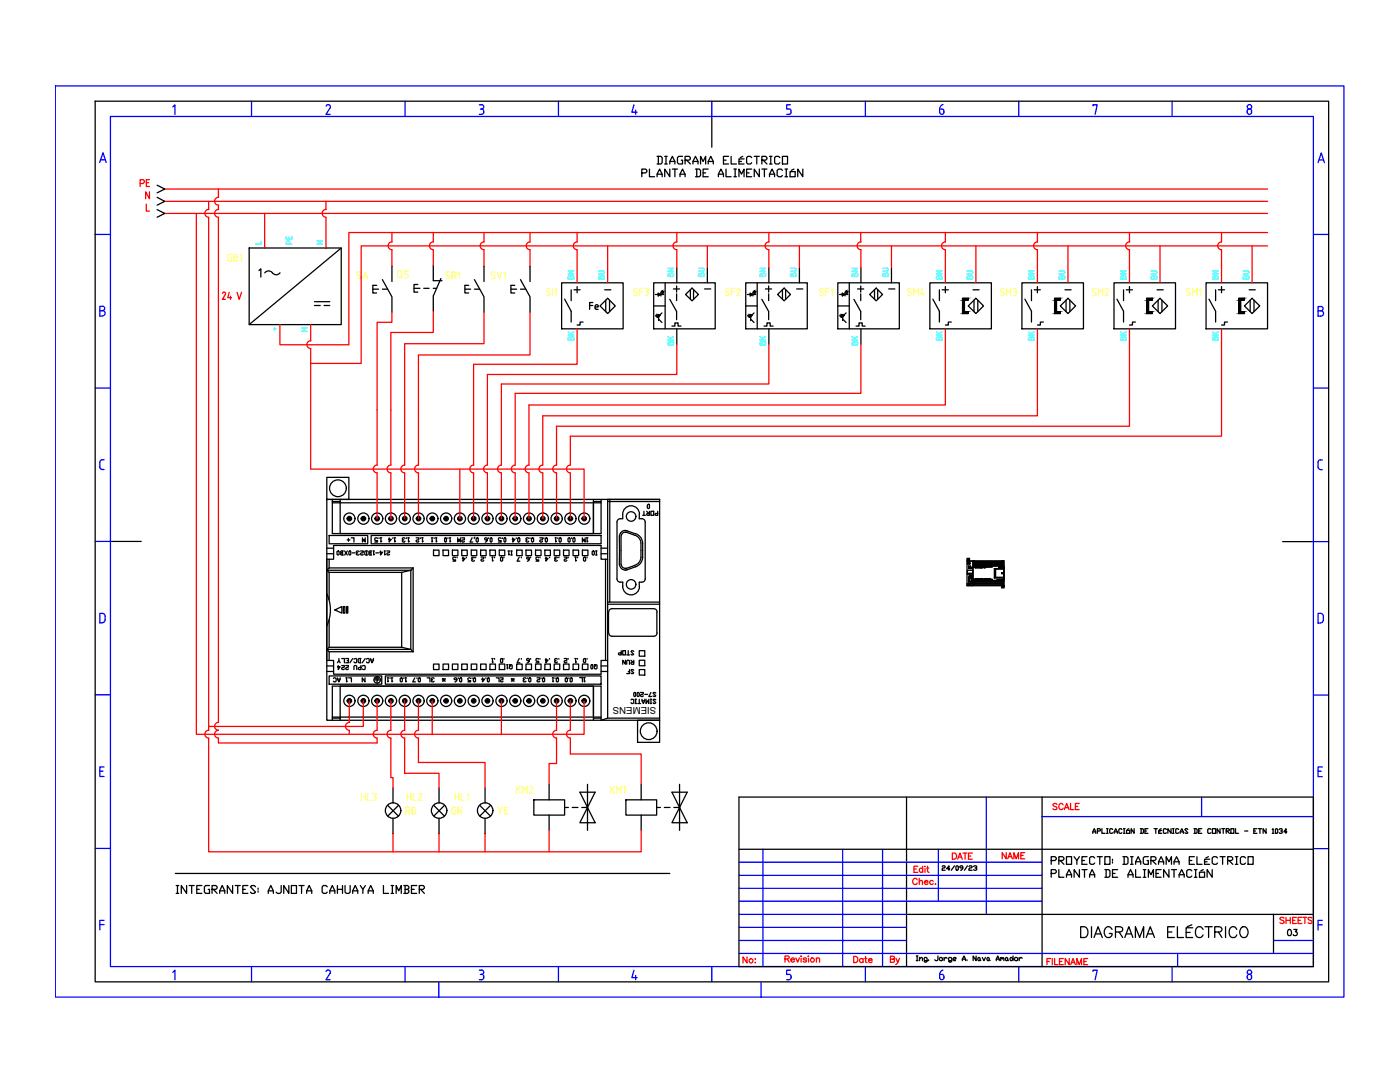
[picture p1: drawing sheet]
<svg xmlns="http://www.w3.org/2000/svg" width="279mm" height="216mm" viewBox="0 0 279 216" stroke-linecap="round" stroke-linejoin="round" font-family="sans-serif">
<defs><g id="words">
<g font-size="5.7" fill="#ffff7f">
<text x="69.1" y="57.5">SA</text>
<text x="78" y="57.5">QS</text>
<text x="179.2" y="61">SM4</text>
<text x="197.6" y="61">SM3</text>
<text x="215.9" y="61">SM2</text>
</g>
<text font-size="5.3" fill="#00f" x="186.3" y="24">6</text>
<text font-size="5.3" x="186.3" y="196.8">6</text>
<text font-size="4.9" fill="#f00" x="180.3" y="193.7" transform="rotate(-90 180.3 193.7)">By</text>
<text font-size="4.4" fill="#f00" x="26.8" y="38.5">PE</text>
<g font-size="4.4" fill="#ffff7f">
<text x="44.1" y="53.3">GB1</text>
<text x="222.2" y="56.8">BN</text>
<text x="70.9" y="160.9">HL3</text>
<text x="80.1" y="160.9">HL2</text>
<text x="102" y="159.5">KM2</text>
<text x="120.6" y="159.5">KM1</text>
<text x="79.7" y="163.7">RD</text>
<text x="88.9" y="163.7">GN</text>
</g>
<g font-size="4.4" fill="#0ff">
<text x="55.7" y="49.7">PE</text>
<text x="135.5" y="56.4" transform="rotate(-90 135.5 56.4)">BN</text>
<text x="153.8" y="56.4" transform="rotate(-90 153.8 56.4)">BN</text>
<text x="131.9" y="69.8">BK</text>
<text x="150.3" y="69.8">BK</text>
<text x="225.8" y="69.1" transform="rotate(-90 225.8 69.1)">BK</text>
</g>
<text font-size="4.4" fill="#ff0" x="98.1" y="163.7">YE</text>
<text font-size="4.4" x="255.8" y="188">03</text>
<g font-size="4" fill="#0ff">
<text x="115.4" y="56.8" transform="rotate(-90 115.4 56.8)">BN</text>
<text x="121.4" y="56.8" transform="rotate(-90 121.4 56.8)">BU</text>
<text x="141.5" y="56.4" transform="rotate(-90 141.5 56.4)">BU</text>
<text x="159.8" y="56.4" transform="rotate(-90 159.8 56.4)">BU</text>
<text x="172.2" y="56.4" transform="rotate(-90 172.2 56.4)">BN</text>
<text x="178.2" y="56.4" transform="rotate(-90 178.2 56.4)">BU</text>
<text x="188.7" y="56.8" transform="rotate(-90 188.7 56.8)">BN</text>
<text x="195.1" y="56.8" transform="rotate(-90 195.1 56.8)">BU</text>
<text x="207.1" y="56.8" transform="rotate(-90 207.1 56.8)">BN</text>
<text x="213.4" y="56.8" transform="rotate(-90 213.4 56.8)">BU</text>
<text x="231.8" y="56.8" transform="rotate(-90 231.8 56.8)">BU</text>
<text x="244.1" y="56.8" transform="rotate(-90 244.1 56.8)">BN</text>
<text x="250.1" y="56.8" transform="rotate(-90 250.1 56.8)">BU</text>
<text x="115.4" y="69.1" transform="rotate(-90 115.4 69.1)">BK</text>
<text x="172.2" y="69.8" transform="rotate(-90 172.2 69.8)">BK</text>
<text x="188.7" y="69.1" transform="rotate(-90 188.7 69.1)">BK</text>
<text x="207.1" y="69.1" transform="rotate(-90 207.1 69.1)">BK</text>
<text x="244.1" y="69.1" transform="rotate(-90 244.1 69.1)">BK</text>
</g>
<g font-size="4">
<text x="116.4" y="62.8">Fe</text>
<text x="99.8" y="134.8">Q1</text>
<text x="116.8" y="134.8">Q0</text>
<text x="188.7" y="172.5">DATE</text>
</g>
<g font-size="4" fill="#f00">
<text x="208.8" y="162.6">SCALE</text>
<text x="198.6" y="172.5">NAME</text>
<text x="147.1" y="193.3">No:</text>
</g>
<text font-size="3.5" fill="#f00" x="58.9" y="67.4">M</text>
<g font-size="3.5">
<text x="68.1" y="109.4">L+</text>
<text x="90" y="109.4">2M</text>
<text x="91" y="113.2">.4</text>
<text x="94.9" y="113.2">.2</text>
<text x="98.1" y="109.4">0.5</text>
<text x="100.2" y="111.8">I1</text>
<text x="100.9" y="109.4">0.4</text>
<text x="102" y="113.2">.7</text>
<text x="105.8" y="113.2">.5</text>
<text x="107.6" y="113.2">.4</text>
<text x="114.3" y="113.2" transform="rotate(-90 114.3 113.2)">.2</text>
<text x="115" y="109.4">1M</text>
<text x="117.1" y="111.8">I0</text>
<text x="67.7" y="137.2">L1</text>
<text x="84" y="137.2">3L</text>
<text x="89.3" y="137.2">0.6</text>
<text x="92.1" y="137.2">0.5</text>
<text x="97.7" y="137.2">2L</text>
<text x="98.8" y="133.3">.0</text>
<text x="102" y="133.3">.7</text>
<text x="105.8" y="137.2">0.2</text>
<text x="105.8" y="133.3">.5</text>
<text x="107.6" y="133.3">.4</text>
<text x="111.5" y="133.3">.2</text>
<text x="114.3" y="137.2">1L</text>
<text x="115.4" y="133.3">.0</text>
<text x="123.1" y="133.7">RUN</text>
<text x="123.8" y="135.5">SF</text>
</g>
<g font-size="3.1" fill="#0ff">
<text x="49.7" y="49.7">L</text>
<text x="62.1" y="49.7">N</text>
<text x="53.3" y="67">+</text>
</g>
<g font-size="3.1">
<text x="99.5" y="113.2" transform="rotate(-90 99.5 113.2)">.1</text>
<text x="116.1" y="113.2" transform="rotate(-90 116.1 113.2)">.1</text>
<text x="99.5" y="133.3" transform="rotate(-90 99.5 133.3)">.1</text>
<text x="116.1" y="133.3" transform="rotate(-90 116.1 133.3)">.1</text>
</g>
<g font-size="2.6">
<text x="195.1" y="113.9">*</text>
<text x="199" y="113.9" transform="rotate(-90 199 113.9)">3L</text>
<text x="200.7" y="113.9" transform="rotate(-90 200.7 113.9)">L1</text>
<text x="193.3" y="117.1">1M</text>
<text x="193.3" y="114.3">Q0</text>
<text x="196.1" y="116.8" transform="rotate(-90 196.1 116.8)">.3</text>
<text x="197.9" y="116.8" transform="rotate(-90 197.9 116.8)">.2</text>
<text x="200.7" y="117.1" transform="rotate(-90 200.7 117.1)">L+</text>
</g>
<text font-size="1.9" x="131" y="141.1" transform="rotate(-180 131 141.1)">SIEMENS</text>
<text font-size=".2" x="193.1" y="112.2">SIEMENS</text>
</g></defs>
<!-- layer: 07 -->
<path d="M19 20.2h246.2v175.7h-246.2zM142.1 23.2v6.2M22 108h6.2M256 108.1h6.1M147.5 159h114.6v33.9h-114.6zM180.9 159v33.9M208 159v33.9M147.5 169.5h114.6M180.9 182.5h81.2M254.2 182.5v7.7" fill="none" stroke="#000" stroke-width=".25"/>
<!-- layer: 035 -->
<g fill="none" stroke="#00f" stroke-width=".25">
<path d="M11 17.1h257.2v181.9h-257.2zM19.9 32.4l.7-1.9 .6 1.9M20.1 31.9h.9M22 23.2h240.1v169.7h-240.1zM34.5 21.3l.4-.4v1.9M50.2 20.2v3M65.1 21.2a.44 .44 0 0 1 .6-.3 .44 .44 0 0 1 .2 .7l-.8 1.2h.8M80.8 20.2v3M95.7 20.9h.4M96.1 20.9a.47 .47 0 0 1 .4 .6 .47 .47 0 0 1-.6 .3M96.1 21.7l.2 .1 .2 .4M96.5 22.2v.2"/>
<path d="M96.5 22.4l-.2 .4h-.6M111.4 20.2v3M126.5 20.9l-.4 1.5h1.1M126.9 22v.8M142.1 20.2v3M157 22.8h.4M157.4 21.7l.3 .1 .2 .4M157.8 20.9h-.8v.9h.4M157.8 22.2v.2M157.9 22.4l-.2 .4h-.3M172.7 20.2v3M203.3 20.2v3"/>
<path d="M218.1 21.1v-.2h.9l-.4 1.9M233.9 20.2v3M248.9 22.2a.44 .44 0 0 1 .5-.5 .44 .44 0 0 1 .4 .5M248.9 22.4a.44 .44 0 0 0 .5 .4 .44 .44 0 0 0 .4-.4M248.9 22.2v.2M249.8 22.2v.2M263 32.5l.7-2 .6 2M263.2 31.9h.9M19 46.8h3M262.1 46.8h3.1M19 77.4h3M19.9 62h.5"/>
<path d="M20.4 61.1h-.5v2h.5M20.5 61.1a.44 .44 0 0 1 .4 .4 .44 .44 0 0 1-.4 .5 .53 .53 0 0 1 .5 .5 .53 .53 0 0 1-.5 .5M262.1 77.4h3.1M263 62h.6M263.6 61.2h-.6v1.9h.6M263.6 61.1a.44 .44 0 0 1 .5 .5 .44 .44 0 0 1-.5 .4 .53 .53 0 0 1 .5 .5 .53 .53 0 0 1-.5 .6M19.9 92.2l.1 1.2 .2 .2 .6 .1M20.8 91.7l-.6 .1-.3 .4M263 92.2l.1 1.2 .4 .3M263.5 93.7h.4M263.5 91.8h.4M263.5 91.7l-.4 .3-.1 .2"/>
<path d="M19 108h3M262.1 108.1h3.1M19 138.6h3M21 123l-.1 1-.5 .2M21 123l-.3-.5-.8-.1v1.9h.5M262.1 138.7h3.1M264.1 123l-.1 1-.5 .3M264.1 123l-.3-.5-.8-.1v1.9h.5M19.9 153.9h.7M20.8 153h-.9v1.9h.9M196.8 159v23.5M239.8 159v3.9"/>
<path d="M263 153.9h.7M263.9 153h-.9v2h.9M19 169.3h3M147.5 172h60.5M147.5 174.7h60.5M147.5 177.2h60.5M147.5 179.8h60.5M152.3 169.5v23.4M168.2 169.5v23.4M176.1 169.5v23.4M187.3 169.5v10.3M208 162.9h54.1"/>
<path d="M262.1 169.3h3.1M19.9 184.5h.9M20.8 183.6h-.9v1.9M34.5 194l.4-.4v1.9M50.2 192.9v3M65.1 193.9a.44 .44 0 0 1 .6-.3 .44 .44 0 0 1 .2 .6l-.8 1.3h.8M80.8 192.9v3M87.6 195.9v3.1M95.7 193.6h.4M96.1 193.5a.47 .47 0 0 1 .4 .6 .47 .47 0 0 1-.6 .3M96.1 194.4l.2 .1 .2 .3M96.5 194.9v.2"/>
<path d="M96.5 195.1l-.2 .3-.6 .1M111.4 192.9v3M126.5 193.6l-.4 1.5h1.1M126.9 194.6v.9M142.1 192.9v3M147.5 187.7h33.4M147.5 190.2h114.6M147.5 185h33.4M147.5 182.5h33.4M151.9 195.9v3.1M157 195.5h.4M157.4 194.4l.3 .1 .2 .3"/>
<path d="M157.8 193.6h-.8v.8h.4M157.8 194.9v.2M157.9 195.1l-.2 .3-.3 .1M172.7 192.9v3M203.3 192.9v3M218.1 193.8v-.2h.9l-.4 1.9M233.9 192.9v3M235 190.2v2.7M248.9 194.8a.44 .44 0 0 1 .5-.4 .44 .44 0 0 1 .4 .4M248.9 195.1a.44 .44 0 0 0 .5 .4 .44 .44 0 0 0 .4-.4M248.9 194.9v.2M249.8 194.9v.2"/>
<path d="M254.2 187.7h7.9M263 184.5h.9M263.9 183.6h-.9v2"/>
<circle cx="249.4" cy="21.3" r=".44"/>
<circle cx="249.4" cy="194" r=".44"/>
</g>
<!-- layer: 025 -->
<g fill="none" stroke="#f00" stroke-width=".25">
<path d="M182.4 173.4h.5M183 175.6a.46 .46 0 0 0-.5-.3 .46 .46 0 0 0-.4 .4v.3a.46 .46 0 0 0 .4 .5 .46 .46 0 0 0 .5-.3M183.2 172.8h-.8v1.3h.8M183.5 175.9l.1-.2h.4l.1 .8M183.5 175.3v1.2M184.1 173.4a.38 .38 0 0 0-.5-.1 .38 .38 0 0 0 0 .6 .38 .38 0 0 0 .5 0M184.1 172.8v1.3M184.5 176h.7a.39 .39 0 0 0-.5-.2 .39 .39 0 0 0-.2 .5 .39 .39 0 0 0 .6 .1l.1-.1M184.6 172.9h.1M184.6 173.3v.8M184.9 173.2h.5M185.1 172.8v1l.3 .3"/>
<path d="M186.3 175.9a.4 .4 0 0 0-.6-.1 .4 .4 0 0 0 0 .6 .4 .4 0 0 0 .6-.1M186.6 176.4h.2zM156.7 191.3h.5l.3-.3-.3-.2h-.5v1.2M157.1 191.3l.4 .7M157.8 191.5h.8a.4 .4 0 0 0-.7-.3 .4 .4 0 0 0 .1 .7l.3 .1 .3-.2M158.8 191.1l.4 .9 .3-.9M159.8 190.8h.1M159.9 191.2v.8M160.9 191.3l-.2-.2-.4 .1v.2l.6 .2v.2l-.2 .2-.4-.2M161.3 190.8h.1zM161.4 191.2v.8M162.9 191.4l.3-.3 .3 .1 .1 .8"/>
<path d="M162.9 191.1v.9M170.4 190.8a.64 .64 0 0 1 .8 .5 .64 .64 0 0 1-.4 .8h-.4zM172.2 191.4a.4 .4 0 0 0-.6 0 .4 .4 0 0 0 0 .6 .4 .4 0 0 0 .6-.1M172.2 191.3v.8M172.6 191.3h.4M172.7 190.8v1.1l.3 .2M173.3 191.6h.8a.4 .4 0 0 0-.6-.3 .4 .4 0 0 0-.2 .6 .4 .4 0 0 0 .6 .1l.2-.1M208.9 191.9h.5M209.7 191.3h-.8v1.2M210 191.3v1.2M210.5 191.3v1.2h.6M211.4 191.9h.5"/>
<path d="M212.2 191.3h-.8v1.2h.8M213.4 191.3v1.2l-.8-1.2v1.2M213.7 192.5l.5-1.2 .4 1.2M213.9 192.1h.5M214.9 192.5v-1.2l.5 1.2 .4-1.2v1.2M216.3 191.9h.5M217.1 191.3h-.8v1.2h.8M261.9 183.2l-.3-.2-.5 .2v.3l.8 .4a.44 .44 0 0 1-.4 .4 .44 .44 0 0 1-.4-.2"/>
<circle cx="162.1" cy="191.5" r=".42"/>
</g>
<!-- layer: 0 -->
<g fill="none" stroke="#000" stroke-width=".25">
<path d="M128.1 34.5h.7l.3-.3v-.2l-.3-.3h-.7v1.6M129.6 33.7v1.6h1M131.1 31.2h.8l.3 .3v1l-.3 .2h-.8M131.1 35.3v-.5l.5-1.1 .6 1.1v.5M131.1 34.8h1.1M131.4 31.2v1.5M132.7 31.2h.5M132.7 32.7h.5M132.9 31.2v1.5M133.7 32.7v-.5l.5-1 .5 1v.5M133.7 33.7v1.6l-1-1.6v1.6M133.7 32.2h1"/>
<path d="M134.2 33.7h1M134.7 33.7v1.6M135.7 35.3v-.5l.5-1.1 .5 1.1v.5M135.7 34.8h1M136.2 31.2h-.7l-.3 .3v1l.3 .2h.7v-.7h-.2M136.7 32h.8l.3-.3v-.2l-.3-.3h-.8v1.5M137 32l.8 .7M138.3 32.7v-.5l.5-1 .5 1v.5M138.3 32.2h1M138.8 33.7h.8l.2 .3v1l-.2 .3h-.8M139.1 33.7v1.6M139.8 32.7v-1.5l.5 1 .5-1v1.5"/>
<path d="M140.3 34.5h.5M141.3 32.7v-.5l.5-1 .6 1v.5M141.3 33.7h-1v1.6h1M141.3 32.2h1.1M143.4 35.3v-.5l.5-1.1 .5 1.1v.5M143.4 34.8h1M144.4 32h.5M144.9 33.7v1.6h1M145.4 31.2h-1v1.5h1M145.9 31.2v1.5h1.1M146.5 33.7h.5M146.5 35.3h.5"/>
<path d="M146.7 33.7v1.6M147.5 35.3v-1.6l.5 1.1 .5-1.1v1.6M147.5 32.2h.5M148.2 31.2l-.5 .3M148.5 31.7h-1v1h1M149 34.5h.5M150 31.5l-.2-.3h-.5l-.3 .3v1l.3 .2h.5l.2-.2M150 33.7h-1v1.6h1M150.5 31.2h1M151 31.2v1.5M151.5 33.7v1.6l-1-1.6v1.6M152 32h.8l.3-.3v-.2l-.3-.3h-.8v1.5"/>
<path d="M152 33.7h1.1M152.3 32l.8 .7M152.6 33.7v1.6M153.6 35.3v-.5l.5-1.1 .5 1.1v.5M153.6 31.2h.5M153.6 32.7h.5M153.6 34.8h1M153.8 31.2v1.5M155.6 31.5l-.2-.3h-.6l-.2 .3v1l.2 .2h.6l.2-.2M156.2 31.2h1v1.5h-1zM156.2 34l-.3-.3h-.5l-.3 .3v1l.3 .3h.5l.3-.3M156.7 33.7h.5"/>
<path d="M156.7 35.3h.5M156.9 33.7v1.6M157.7 34.2h1v1.1h-1zM158.4 33.7l-.5 .3M160.2 33.7v1.6l-1-1.6v1.6M35 174.3h98.7M35.2 176.7h.5M35.2 178.3h.5M35.4 176.7v1.6M37.2 176.7v1.6l-1-1.6v1.6M37.7 176.7h1.1M38.3 176.7v1.6"/>
<path d="M39.3 177.5h.5M40.3 176.7h-1v1.6h1M41.8 176.7h-.8l-.2 .3v1l.2 .3h.8v-.8h-.2M42.3 177.5h.8l.2-.3v-.2l-.2-.3h-.8v1.6M42.6 177.5l.7 .8M43.8 178.3v-.5l.6-1.1 .5 1.1v.5M43.8 177.8h1.1M46.4 176.7v1.6l-1-1.6v1.6M46.9 176.7h1M47.4 176.7v1.6M48.5 177.5h.5M49.5 176.7h-1v1.6h1"/>
<path d="M51 177l-.3-.3h-.5l-.2 .3 1 1-.3 .3h-.5l-.2-.3M51.5 177.2v.3M51.5 177.8v.2M53.5 178.3v-.5l.5-1.1 .6 1.1v.5M53.5 177.8h1.1M56.1 176.7v1.3l-.2 .3h-.5l-.3-.3M57.6 176.7v1.6l-1-1.6v1.6M58.2 176.7h1v1.6h-1zM59.7 176.7h1M60.2 176.7v1.6M61.2 178.3v-.5l.5-1.1 .5 1.1v.5M61.2 177.8h1"/>
<path d="M65.3 177l-.2-.3h-.6l-.2 .3v1l.2 .3h.6l.2-.3M65.8 178.3v-.5l.5-1.1 .5 1.1v.5M65.8 177.8h1M67.3 177.5h1.1M67.3 176.7v1.6M68.4 176.7v1.6M68.9 176.7v1.3l.2 .3h.5l.3-.3v-1.3M70.4 178.3v-.5l.5-1.1 .5 1.1v.5M70.4 177.8h1M71.9 176.7l.5 .8v.8M72.9 176.7l-.5 .8M73.5 178.3v-.5l.5-1.1 .5 1.1v.5"/>
<path d="M73.5 177.8h1M76.5 176.7v1.6h1M78 176.7h.6M78 178.3h.6M78.3 176.7v1.6M79.1 178.3v-1.6l.5 1.1 .5-1.1v1.6M80.6 176.7h.8l.2 .3v.2l-.2 .3M80.8 177.5h.6l.2 .3v.2l-.2 .3h-.8M80.8 176.7v1.6M82.1 177.5h.6M83.2 176.7h-1.1v1.6h1.1M83.7 177.5h.7l.3-.3v-.2l-.3-.3h-.7v1.6"/>
<path d="M83.9 177.5l.8 .8M209.8 171.7h.8l.2-.2v-.3l-.2-.3h-.8v1.6M209.8 174.3h.8l.2-.3v-.2l-.2-.3h-.8v1.5M211.3 171.7h.8l.2-.2v-.3l-.2-.3h-.8v1.6M211.3 173.5v1.5h1M211.6 171.7l.7 .8M212.8 170.9h1.1v1.6h-1.1zM212.8 175v-.5l.5-1 .6 1v.5M212.8 174.5h1.1M214.4 170.9l.5 .8v.8M215.4 173.5v1.5l-1-1.5v1.5M215.4 170.9l-.5 .8"/>
<path d="M215.9 171.7h.5M215.9 173.5h1M216.4 173.5v1.5M216.9 170.9h-1v1.6h1M217.5 175v-.5l.5-1 .5 1v.5M217.5 174.5h1M218.1 166.3l.3-.9 .3 .9M218.1 166h.6M218.5 171.2l-.3-.3h-.5l-.2 .3v1l.2 .3h.5l.3-.3M219 170.9h1M219 165.8h.5l.1-.3-.1-.1h-.5v.9M219.5 170.9v1.6"/>
<path d="M219.9 165.4v.9h.6M220.5 170.9h1v1.6h-1zM220.5 173.5h.8l.2 .3v1l-.2 .2h-.8M220.8 173.5v1.5M220.8 165.4h.3M220.8 166.3h.3M221 165.4v.9M222 171.5v.2M222 172v.2M222 174.3h.5M222.1 165.5l-.2-.1h-.3l-.1 .1v.7l.1 .1 .5-.1M222.4 166.3l.3-.9 .3 .6v.3"/>
<path d="M222.4 166h.6M223 173.5h-1v1.5h1M223.9 165.5l-.1-.1h-.3l-.2 .1v.7l.2 .1 .4-.1M224.1 170.9h.8l.2 .3v1l-.2 .3h-.8M224.2 165.4h.3M224.2 166.3h.3M224.4 165.4v.9M224.4 170.9v1.6M224.8 165.7h.7v.6h-.7zM225.1 175v-.5l.5-1 .5 1v.5M225.1 174.5h1M225.3 165.4l-.3 .1"/>
<path d="M225.6 172.5h.5M225.6 170.9h.5M225.9 170.9v1.6M226.3 165.4v.9l-.6-.9v.9M226.6 172.5v-.5l.5-1.1 .6 1.1v.5M226.6 173.5v1.5h1.1M226.6 172h1.1M227.6 165.4h.4l.2 .1v.7l-.6 .1M227.7 165.4v.9M228.2 173.5h.5M228.2 175h.5M228.4 173.5v1.5"/>
<path d="M228.5 165.8h.3M229.1 165.4h-.6v.9h.6M229.2 170.9h-.8l-.2 .3v1l.2 .3h.8v-.8h-.3M229.2 175v-1.5l.5 1 .5-1v1.5M229.7 171.7h.7l.3-.2v-.3l-.3-.3h-.7v1.6M229.9 171.7l.8 .8M230.3 165.4h.7M230.7 165.4v.9M230.7 174.3h.5M231.2 172.5v-.5l.5-1.1 .5 1.1v.5M231.2 172h1M231.3 166h.2"/>
<path d="M231.7 173.5h-1v1.5h1M231.7 165.4l-.3 .1M231.8 165.7h-.5v.6h.5M232.7 172.5v-1.6l.6 1.1 .5-1.1v1.6M232.8 165.5l-.2-.1h-.3l-.1 .1v.7l.1 .1 .5-.1M233.3 173.5v1.5l-1.1-1.5v1.5M233.7 165.4v.9l-.6-.9v.9M233.8 173.5h1M234 165.4h.3M234 166.3h.3M234.2 165.4v.9M234.3 172.5v-.5l.5-1.1 .5 1.1v.5"/>
<path d="M234.3 172h1M234.3 173.5v1.5M235.2 165.5l-.1-.1h-.3l-.2 .1v.7l.2 .1 .4-.1M235.3 175v-.5l.5-1 .5 1v.5M235.3 174.5h1M235.5 166.3v-.3l.4-.6 .3 .9M235.5 166h.7M237.1 165.5l-.2-.1h-.3l-.1 .1 .6 .7-.2 .1-.4-.1M237.3 171.7h.6M237.9 173.8l-.3-.3h-.5l-.3 .3v1l.3 .2h.5l.3-.2M238.3 165.4h.4l.2 .1v.7l-.6 .1M238.4 170.9h-1.1v1.6h1.1"/>
<path d="M238.4 173.5h.5M238.4 175h.5M238.4 165.4v.9M238.6 173.5v1.5M238.9 170.9v1.6h1M239.2 165.8h.3M239.4 174h1v1h-1zM239.8 165.4h-.6v.9h.6M240.1 173.5l-.5 .3M240.4 172h.5M241.2 170.9l-.5 .3M241.4 171.5h-1v1h1"/>
<path d="M241.7 165.5l-.2-.1h-.3l-.2 .1v.7l.2 .1 .5-.1M241.9 173.5v1.5l-1-1.5v1.5M242 165.4h.6v.9h-.6zM243 171.2l-.3-.3h-.5l-.3 .3v1l.3 .3h.5l.3-.3M243.5 165.4v.9l-.6-.9v.9M243.5 170.9h1M243.8 165.4h.6M244 170.9v1.6M244.1 165.4v.9M244.7 165.8h.5l.1-.3-.1-.1h-.5v.9M244.9 165.8l.4 .5M245 171.7h.8l.2-.2v-.3l-.2-.3h-.8v1.6"/>
<path d="M245.3 171.7l.7 .8M245.6 165.4h.6v.9h-.6zM246.5 172.5h.5M246.5 170.9h.5M246.6 165.4v.9h.6M246.8 170.9v1.6M248.4 165.8h.6M248.6 171.2l-.3-.3h-.5l-.2 .3v1l.2 .3h.5l.3-.3M249.1 170.9h1v1.6h-1zM250.2 165.8h.4M250.9 165.4h-.7v.9h.7M251.1 165.4h.7"/>
<path d="M251.4 165.4v.9M252.7 165.4v.9l-.6-.9v.9M253.9 165.5l.2-.1v.9M253.9 166.3h.3M254.7 165.4l.3 .1v.7l-.2 .1-.3-.1zM255.3 165.5l.1-.1h.4l.1 .3-.3 .1M255.8 165.8l.1 .2-.1 .3-.5-.1M256.8 166h-.6l.5-.6v.9M182.9 190.8h.3M182.9 191.7h.3M183 190.8v.9M183.5 191.4l.5-.3 .1 .6"/>
<path d="M183.5 191.1v.6M187.2 190.8v.7l-.2 .2h-.3l-.2-.2M192.1 191.7v-.3l.3-.6 .3 .9M192.1 191.4h.6M193 191.5v.2M194.8 190.8v.9l-.6-.9v.9M195.3 191.1l.3 .1v.3l-.2 .2-.3-.2zM195.6 191.5l.1 .2M196 191.1l.4 .6 .3-.6M197 191.2l.3-.1 .1 .1v.3l-.3 .2-.1-.2zM197.4 191.5l.2 .2M198.8 191.7l.3-.9 .3 .9"/>
<path d="M198.8 191.4h.6M199.7 191.2l.2-.1 .1 .3M199.7 191.1v.6M200 191.2l.2-.1 .1 .1v.5M200.6 191.2l.3-.1 .2 .1v.3l-.3 .2-.2-.2zM201.1 191.5l.1 .2M201.7 191.1l.5 .3-.3 .3-.3-.2zM202.2 190.8v.9M202.5 191.2l.1-.1h.3l.2 .1v.3l-.2 .2h-.3l-.1-.2zM203.4 191.1v.6M204 191.2l-.3-.1-.3 .3M215.7 184.9h.7a1.16 1.16 0 0 1 .7 1.1 1.16 1.16 0 0 1-.7 1.1h-.7z"/>
<path d="M217.8 184.9v2.2M218.3 187.1l.8-2.2 .9 2.2M218.6 186.4h1.1M221.9 185.5a.8 .8 0 0 0-.9-.6 .8 .8 0 0 0-.6 .9 .95 .95 0 0 0 .2 1 .95 .95 0 0 0 1 .2l.3-.4v-.3h-.5M222.6 186l1.2-.2a.47 .47 0 0 0 0-.8l-1.2-.1v2.2M223.3 186l.8 1.1M224.5 187.1l.8-2.2 .8 2.2M224.8 186.4h1M226.6 187.1v-2.2l.8 2.2 .8-2.2v2.2M228.8 187.1l.8-2.2 .8 2.2M229.1 186.4h1M233 186h.9"/>
<path d="M234.4 184.9h-1.4v2.2h1.4M235 184.9v2.2h1.2M236.7 186.1h.8M237.9 184.5l-1 .4M238 185.1h-1.3v2h1.3M240.1 185.5a.78 .78 0 0 0-.9-.6 .78 .78 0 0 0-.6 .9 .92 .92 0 0 0 .1 1 .92 .92 0 0 0 1.1 .2l.3-.4M240.5 184.9h1.4M241.2 184.9v2.2M242.4 186h1a.58 .58 0 0 0 .5-.7l-.5-.4h-1v2.2M243.1 186l.8 1.1M244.6 184.9v2.2M246.8 185.5a.78 .78 0 0 0-.9-.6 .78 .78 0 0 0-.6 .9 .93 .93 0 0 0 .2 1 .93 .93 0 0 0 1 .2l.3-.4"/>
<path d="M247.6 185.3a.79 .79 0 0 1 1-.4 .79 .79 0 0 1 .5 .9 .95 .95 0 0 1-.2 1 .95 .95 0 0 1-1.1 .2 1.3 1.3 0 0 1-.2-1.7z"/>
</g>
<!-- layer: SYMS -->
<g fill="none" stroke="#000" stroke-width=".25">
<path d="M31.4 39.4l1.5 .8-1.5 .7M31.4 37l1.5 .7-1.5 .8M31.4 41.8l1.5 .8-1.5 .7M49.7 49.5h18.4v15.3h-18.4zM51.7 54l.4-.4v1.7M52.8 54.4a1.03 1.03 0 0 1 1.8 .2 .95 .95 0 0 0 1.3-.2M68.1 49.5l-18.4 15.3M76.3 55.8l1.9 3.4v3.1M84.6 57.5h1M86.5 52.9v3.1h1.7M86.5 57.5h.7M88 55.6l-1.5 3.5v3"/>
<path d="M92.8 57.7h1.1M93.5 56.9h-.7v1.6h.7M94.7 55.8l1.9 3.4v3.1M94.7 57.7h1M96.6 53.1v3.1M102 57.7h1.1M102.7 56.9h-.7v1.6h.7M103.9 55.8l1.9 3.4v3.1M103.9 57.7h1M105.8 53.1v3.1M112.1 56.4h12.3v9.2h-12.3zM112.7 59.7l1.3 2.4v2.2"/>
<path d="M114 57.8v2.2M115.2 57.2v1.2M130.5 56.4h12.2v9.2h-12.2zM130.8 58.8h1.6M131.3 58.5l.6 .3-.6 .3zM131.9 58.5v.6M132 58.2l.2-.2-.1 .3zM132.1 58.2l-.2 .2M132.2 58.3l.2-.1-.1 .3zM132.2 58.4l-.1 .2M132.7 56.4v9.2M133.7 59.7l1.3 2.4v1.7"/>
<path d="M135 57.1v1.2M135 58.6v1.4M136.8 58.8l1.3-1.3 1.3 1.3-1.3 1.2zM137.8 57.8v1.9M138.4 57.8v1.9M148.8 56.4h12.3v9.2h-12.3zM149.2 58.8h1.6M149.7 58.5l.6 .3-.6 .3zM150.3 58.5v.6M150.4 58.2l.2-.2-.1 .3zM150.4 58.2l-.2 .2M150.6 58.3l.2-.1-.1 .3z"/>
<path d="M150.6 58.4l-.2 .2M151.1 56.4v9.2M152 59.7l1.4 2.4v1.7M153.4 57.1v1.2M153.4 58.6v1.4M155.2 58.8l1.3-1.3 1.3 1.3-1.3 1.2zM156.2 57.8v1.9M156.8 57.8v1.9M167.2 56.4h12.3v9.2h-12.3zM167.5 58.8h1.7M168.1 58.5l.5 .3-.5 .3zM168.6 58.5v.6"/>
<path d="M168.7 58.2l.3-.2-.1 .3zM168.8 58.2l-.2 .2M168.9 58.3l.3-.1-.1 .3zM169 58.4l-.2 .2M169.5 56.4v9.2M170.4 59.7l1.4 2.4v1.7M171.8 57.1v1.2M171.8 58.6v1.4M173.6 58.8l1.3-1.3 1.2 1.3-1.2 1.2zM174.5 57.8v1.9M175.2 57.8v1.9M185.6 56.4h12.3v9.2h-12.3z"/>
<path d="M188.7 57.2v1.2M192.1 59.5h1.1v.4h-.7v2.3h.7v.4h-1.1zM194.4 59.9v2.3M194.8 59.5l1.5 1.5-1.5 1.6-1.6-1.6zM195.1 59.9v2.3M203.9 56.4h12.3v9.2h-12.3zM207 57.2v1.2M210.5 59.5h1.1v.4h-.8v2.3h.8v.4h-1.1zM212.8 59.9v2.3M213.1 59.5l1.6 1.5-1.6 1.6-1.5-1.6zM213.5 59.9v2.3M222.3 56.4h12.3v9.2h-12.3z"/>
<path d="M225.4 57.2v1.2M228.8 59.5h1.2v.4h-.8v2.3h.8v.4h-1.2zM231.1 59.9v2.3M231.5 59.5l1.5 1.5-1.5 1.6-1.5-1.6zM231.9 59.9v2.3M240.7 56.4h12.3v9.2h-12.3zM241.3 59.7l1.3 2.4v2.2M242.6 57.8v2.2M243.8 57.2v1.2M247.2 59.5h1.2v.4h-.8v2.3h.8v.4h-1.2zM249.5 59.9v2.3M249.9 59.5l1.5 1.5-1.5 1.6-1.5-1.6z"/>
<path d="M250.3 59.9v2.3M62.8 60.2h3M62.8 61h1.1M64.7 61h1.1M119.7 61l1.6-1.5 1.5 1.5-1.5 1.6zM130.5 61h2.2M130.8 62.9l.2 .2M131 63.2l.1-.2 .1 .3zM131 62.7l.2 .2M131.2 62.9l.1-.1 .1 .3zM131.4 62.7v1.3M131.4 63.7l.7 .6"/>
<path d="M131.6 62.8l-.2 .3 .3-.2M132.1 62.4l-.7 .7M134.1 65.1h.6v-.7h.6v.7h.6M148.8 61h2.3M149.2 62.9l.2 .2M149.3 63.2l.2-.2 .1 .3zM149.4 62.7l.2 .2M149.5 62.9l.2-.1 .1 .3zM149.8 62.7v1.3M149.8 63.7l.7 .6M149.9 62.8l-.1 .3 .3-.2M150.5 62.4l-.7 .7"/>
<path d="M152.5 65.1h.6v-.7h.6v.7h.6M167.2 61h2.3M167.6 62.9l.2 .2M167.7 63.2l.1-.2 .2 .3zM167.8 62.7l.2 .2M167.9 62.9l.1-.1 .2 .3zM168.2 62.7v1.3M168.2 63.7l.7 .6M168.3 62.8l-.1 .3 .3-.2M168.9 62.4l-.7 .7M170.8 65.1h.6v-.7h.7v.7h.6M187.5 62.1v2.2"/>
<path d="M205.9 62.1v2.2M224.2 62.1v2.2M65.2 99.7h66.4v44h-66.4zM65.2 95.3h4.4v4.4h-4.4zM66.3 99.7v6.8h53.7v-6.8M67.9 99.7v6.8h50.5v-6.8M121.7 99.7v20.4M131.6 99.7h-10.3v43.6M65.2 110.5h1.4M65.2 109.4h1.4M65.2 113.8h16.8M65.2 118.5a7.5 7.5 0 0 1 0 6.4"/>
<path d="M65.7 106.8h7.7v1.7h-7.7zM65.7 113.3l-.5 .5 .5 .4M65.7 114.2h14.5M65.7 113.3h16.8M65.7 111.6v1.7M65.7 114.2v5.5M66.3 100.3h53.7M66.3 100.1h1.6M67.3 110.1l.1-.2 .3 .2v.5l-.2 .1-.2-.1zM68.1 110.3l-.1 .3 .5 .1M68.4 109.9v.8M68.8 109.9l.5 .8"/>
<path d="M69.3 109.9l-.5 .8M69.6 110.1l.2-.2 .2 .2v.5l-.1 .1-.3-.1zM71.4 110.3l-.3 .3 .2 .1 .4-.1M72 109.9h.5v.3l-.5 .3 .1 .2 .4-.1M72.3 107.3v.9l.3-.6 .3 .6v-.9M73.2 109.9v.8M73.3 109.9l-.5 .2v.5l.5 .1M73.7 110.3l-.1 .2 .1 .2h.5M74 109.9v.8M74.1 106.8h45.9v1.7h-45.9zM74.2 109.9l-.6 .2 .1 .2h.3M74.5 109.9h.2"/>
<path d="M74.6 109.9v.8l.1-.1M75 110.3h.6M75.3 107.4l-.1-.1-.4 .1 .1 .5h.4v.3h-.5M75.6 107.3v.1M75.9 107.3h.3M75.9 109.9v.8l.5-.5h-.6M76 107.3v.9l.2-.2M76.7 109.9h.2M76.8 109.9v.8l.1-.1M77.2 109.9h.6v.3l-.6 .3 .1 .2 .5-.1M77.7 107.3v.9l.4-.6h-.6M78.4 107.3v.1"/>
<path d="M78.6 107.3h.3M78.8 107.3v.9l.1-.2M80.2 114.2v15M80.6 107.7l-.3 .2 .1 .3h.3l.1-.2M80.8 107.4l-.4-.1-.1 .1 .1 .3M81.1 107.3v.1M81.4 107.3h.3M81.5 107.3v.9l.2-.2M82 113.8v15.8h-16.8M82 113.8l-1.8 .4M82.5 113.3v16.7M82.5 113.3l-.5 .5"/>
<path d="M83 107.3h.6v.3l-.6 .3 .2 .3h.3l.1-.2M83.9 107.3v.1M84.1 107.3h.3M84.3 107.3v.9l.1-.2M86.1 107.3h.2M86.2 107.3v.9l.1-.2M86.5 109.8h1.1v1.1h-1.1zM86.6 107.3v.1M86.9 107.3h.3M87.1 107.3v.9l.1-.2M88.4 109.8h1.1v1.1h-1.1zM88.7 107.4l.1-.1 .3 .1-.1 .8-.3-.2z"/>
<path d="M94.8 107.2l-.2 .2M95 107.4l.2-.1 .2 .1-.1 .8-.3-.2zM97.3 107.7h-.5l-.1-.3 .1-.1 .5 .1v.5l-.5 .3M106.1 107.4l.1-.1 .3 .1v.6l-.2 .2-.2-.2zM107.7 107.3h.6v.3l-.6 .3 .2 .3h.2l.2-.2M108.5 107.3v.1M108.8 107.4l.2-.1 .2 .1v.6l-.1 .2-.3-.2zM110.8 107.3h.2M110.9 107.3v.9l.1-.2M111.3 107.3v.1M111.6 107.4l.1-.1 .3 .1-.1 .8-.3-.2zM113.4 107.4l.1-.1 .3 .1-.1 .8-.3-.2z"/>
<path d="M118.4 100.1h1.6M118.4 100.5v6M120 110.5h1.3M120 109.4h1.3M120.8 111.6v20.2M121.3 111.6h-1.3v-2.8h-53.4v2.8h-1.4v20.2h1.4v2.7h53.4M121.3 100.1h10.3M123.1 115.5a.66 .66 0 0 0 .7 .7h.5a1.91 1.91 0 0 0 1.6 2.5 1.67 1.67 0 0 0 1.7-1.7M123.6 106.9v5.8M123.6 112.7a1.16 1.16 0 0 0 1.2 1M123.9 106.9v5.8M124 112.6a.83 .83 0 0 0 .8 .8"/>
<path d="M124.3 102.6v.9a.89 .89 0 0 0-1.1 .4l-.1 11.6M124.3 102.6a1.67 1.67 0 0 1 1.6-1.7 1.67 1.67 0 0 1 1.7 1.7M124.7 105.9l2.1 .6M124.7 106.2l2 .6M124.8 106.2a.83 .83 0 0 0-.8 .7M124.8 105.8a1.16 1.16 0 0 0-1.2 1.1M126.7 106.8a1.71 1.71 0 0 1 1.2 1.6M126.8 106.5a2.05 2.05 0 0 1 1.5 1.9v2.9M127.6 102.6v.9h.5M127.9 111.2a1.71 1.71 0 0 1-1.2 1.6l-2 .6M127.9 108.4v2.9M128.1 116.2h-.5v.9"/>
<path d="M128.1 103.5a.66 .66 0 0 1 .7 .7v11.3M128.3 111.2a2.05 2.05 0 0 1-1.5 1.9l-2.1 .6M128.3 102.8h.5M128.5 102v.8M128.8 115.5a.66 .66 0 0 1-.7 .7M129.1 102l.4 .4M129.4 100.6l.2 .2v.5l-.1 .2-.3-.2v-.5zM129.6 102v.8l-.5-.1 .1-.3h.4M129.9 102h.6v.8h-.6zM131.3 102v.8l-.6-.1 .1-.3h.5M193 111.9h7.4v4.9h-7.4zM193 116.8h7.4"/>
<path d="M194.2 113.2v2.3M194.3 116.8h5.8M194.3 115.8h5.1v.2h-5.1zM194.3 112.9h5.9v.3h.2v2.3h-.2v.3h-5.9M194.3 112h5.8h-5.6v.7M194.3 112.7h4.8v.2h-4.8zM194.3 116.1h6M194.3 112.7h6M194.5 116.1v.6h5.6M194.5 111.9v.8h5.6M198.4 113.5v1.8M198.5 113.5v1.8"/>
<path d="M198.7 113.5v1.7M200.1 116.1h-5.6v.7M65.2 132.9h1.4M65.2 134h1.4M65.7 134.9h10.5v1.6h-10.5zM65.7 129.2l-.5 .4 .5 .4M65.7 129.2h14.5M65.7 130h16.8M65.7 123.7v5.5M65.7 130v1.8M66.8 121.7l1.4-.7v1.3zM67.5 132.8v.8l.4-.5h-.6"/>
<path d="M67.6 131.4v.4l.3 .4M67.6 131.8l-.3 .4M68.2 132.8h.5l-.1 .4h-.3l-.1 .2 .1 .2 .4-.1M68.2 131.4h.5v.8M68.5 121h.3v1.3h-.3zM69 132.8h.5l-.1 .4-.4 .2 .2 .2 .3-.1M69 131.4h.5v.8h-.5M69.2 121h.2v1.3h-.2zM69.3 131.8h.2M70.4 131.4l-.6 .8M70.6 133.6v-.7l.2-.1 .4 .1v.7M70.6 131.5l.2-.1 .4 .1-.1 .7-.5-.1"/>
<path d="M71.9 131.4v.8M72 132.8v.8l-.5-.1 .1-.3h.4M72 131.4l-.5 .1 .1 .7h.4M72.3 132.9l.2-.1 .4 .1v.6l-.2 .1-.4-.1M72.8 135.3v.8l-.5-.8v.8M72.9 131.4l-.6 .8M73.1 131.5l.2-.1 .4 .1-.1 .7h-.3l-.2-.1M74 131.4l.2 .8 .3-.8M74 131.7h.5M74.7 135.7h.6M74.8 135.5h.8M75 135.3h.5"/>
<path d="M75.8 135.7h-.5v.6M76.9 134.9h43.1v1.6h-43.1zM77.3 135.3h.2M77.4 135.3v.8l.1-.2M77.8 135.3v.1M78.1 135.3h.3M78.2 135.3v.8l.2-.2M79.9 135.4l.1-.1 .3 .1v.5l-.1 .2-.3-.2zM80.2 129.2l1.8 .4 .5 .4M80.6 135.3v.1M80.8 135.3h.3M81 135.3v.8l.1-.2"/>
<path d="M82.8 135.3l-.4 .8h.5M86.5 132.5h1.1v1.1h-1.1zM88.4 132.5h1.1v1.1h-1.1zM90.3 132.5h1.1v1.1h-1.1zM92.1 132.5h1.1v1.1h-1.1zM94.1 132.5h1.1v1.1h-1.1zM95.9 132.5h1.1v1.1h-1.1zM104.7 135.6l-.3 .3 .1 .2 .5-.2M105 135.4l-.5-.1-.1 .1 .1 .2M111 135.4l.2-.1 .2 .1v.5l-.1 .2-.3-.2zM112.8 135.4l.2-.1 .2 .1v.5l-.1 .2-.3-.2zM118.4 136.9v6"/>
<path d="M121.3 120.1h10.3M121.3 120.6h10.3M121.4 122.1v4.2M121.5 122.1a.66 .66 0 0 1 .6-.6h8.4a.66 .66 0 0 1 .6 .6M121.5 126.3a.66 .66 0 0 0 .6 .7h8.4a.66 .66 0 0 0 .6-.7M125.9 139.7l.2-.2 .4 .2v.5l-.2 .2h-.2l-.2-.2M126.5 138.3l.1-.1 .3 .1v.6l-.2 .1-.2-.1zM126.7 139.5h.3M126.9 139.5v.9M127.2 138.3l.1-.1 .3 .1v.6l-.2 .1-.2-.1zM127.6 129.8h1.1v1.1h-1.1zM127.6 131.7h1.1v1.1h-1.1z"/>
<path d="M127.6 133.6h1.1v1.1h-1.1zM127.6 139.5v.9M127.8 138.2h.6v.2l-.6 .3 .2 .3 .4-.1M128.1 139.5l.3 .9 .3-.9M128.1 139.8h.6M128.7 138.6h.5M128.9 139.5v.9l.3-.6 .3 .6v-.9M129.8 139.5h.2M129.9 138.2l-.4 .8h.5M129.9 139.5v.9M130.9 139.7l-.2-.2-.4 .2 .6 .5-.2 .2h-.2l-.2-.2M130.9 138.3l-.4-.1-.2 .1 .6 .6-.2 .1-.4-.1"/>
<path d="M131.1 122.1v4.2M66.3 143.1h53.7M66.3 143.3h1.6M67.9 143.7v-6.8h50.5v6.8M78.4 157.2v3M87.6 157.2v3M96.8 157.2v3M106.5 159.6h6.2v3h-6.2zM109.6 156.5v3.1M115.7 158.1h3.1l-1.6 3zM117.2 156.5v9.2M118.4 143.3h1.6"/>
<path d="M124.9 159.6h6.1v3h-6.1zM126.7 140.4h.3M127.2 143.7h4.4v4.4h-4.4zM127.3 140.4h.5M128 156.5v3.1M129.8 140.4h.2M131.6 143.3h-10.3l-1.3 .4v-6.8h-53.7v6.8M134.1 158.1h3l-1.5 3zM135.6 156.5v9.2M77.4 160.7l2.1 2.2M78.4 163.3v3.1M79.5 160.7l-2.1 2.2"/>
<path d="M86.6 160.7l2.1 2.2M87.6 163.3v3.1M88.7 160.7l-2.1 2.2M95.7 160.7l2.2 2.2M96.8 163.3v3.1M97.9 160.7l-2.2 2.2M109.6 162.6v3.1M112.7 161.1h.7M114.2 161.1h1.1M116.1 161.1h1.1M117.2 161.1l1.6 3.1h-3.1zM128 162.6v3.1"/>
<path d="M131 161.1h.8M132.6 161.1h1.1M134.5 161.1h1.1M135.6 161.1l1.5 3.1h-3z"/>
<circle cx="67.4" cy="97.4" r="1.67"/>
<circle cx="69.7" cy="103.5" r="1.12"/>
<circle cx="69.7" cy="103.5" r=".15"/>
<circle cx="69.7" cy="103.5" r=".28"/>
<circle cx="69.7" cy="103.5" r=".44"/>
<circle cx="72.5" cy="103.5" r="1.12"/>
<circle cx="72.5" cy="103.5" r=".15"/>
<circle cx="72.5" cy="103.5" r=".28"/>
<circle cx="72.5" cy="103.5" r=".44"/>
<circle cx="75.3" cy="103.5" r="1.12"/>
<circle cx="75.3" cy="103.5" r=".15"/>
<circle cx="75.3" cy="103.5" r=".28"/>
<circle cx="75.3" cy="103.5" r=".44"/>
<circle cx="78" cy="103.5" r="1.12"/>
<circle cx="78" cy="103.5" r=".15"/>
<circle cx="78" cy="103.5" r=".28"/>
<circle cx="78" cy="103.5" r=".44"/>
<circle cx="80.8" cy="103.5" r="1.12"/>
<circle cx="80.8" cy="103.5" r=".15"/>
<circle cx="80.8" cy="103.5" r=".28"/>
<circle cx="80.8" cy="103.5" r=".44"/>
<circle cx="83.5" cy="103.5" r="1.12"/>
<circle cx="83.5" cy="103.5" r=".15"/>
<circle cx="83.5" cy="103.5" r=".28"/>
<circle cx="83.5" cy="103.5" r=".44"/>
<circle cx="86.3" cy="103.5" r="1.12"/>
<circle cx="86.3" cy="103.5" r=".15"/>
<circle cx="86.3" cy="103.5" r=".28"/>
<circle cx="86.3" cy="103.5" r=".44"/>
<circle cx="89" cy="103.5" r="1.12"/>
<circle cx="89" cy="103.5" r=".15"/>
<circle cx="89" cy="103.5" r=".28"/>
<circle cx="89" cy="103.5" r=".44"/>
<circle cx="91.8" cy="103.5" r="1.12"/>
<circle cx="91.8" cy="103.5" r=".15"/>
<circle cx="91.8" cy="103.5" r=".28"/>
<circle cx="91.8" cy="103.5" r=".44"/>
<circle cx="94.5" cy="103.5" r="1.12"/>
<circle cx="94.5" cy="103.5" r=".15"/>
<circle cx="94.5" cy="103.5" r=".28"/>
<circle cx="94.5" cy="103.5" r=".44"/>
<circle cx="97.3" cy="103.5" r="1.12"/>
<circle cx="97.3" cy="103.5" r=".15"/>
<circle cx="97.3" cy="103.5" r=".28"/>
<circle cx="97.3" cy="103.5" r=".44"/>
<circle cx="100.1" cy="103.5" r="1.12"/>
<circle cx="100.1" cy="103.5" r=".15"/>
<circle cx="100.1" cy="103.5" r=".28"/>
<circle cx="100.1" cy="103.5" r=".44"/>
<circle cx="102.8" cy="103.5" r="1.12"/>
<circle cx="102.8" cy="103.5" r=".15"/>
<circle cx="102.8" cy="103.5" r=".28"/>
<circle cx="102.8" cy="103.5" r=".44"/>
<circle cx="105.6" cy="103.5" r="1.12"/>
<circle cx="105.6" cy="103.5" r=".15"/>
<circle cx="105.6" cy="103.5" r=".28"/>
<circle cx="105.6" cy="103.5" r=".44"/>
<circle cx="108.3" cy="103.5" r="1.12"/>
<circle cx="108.3" cy="103.5" r=".15"/>
<circle cx="108.3" cy="103.5" r=".28"/>
<circle cx="108.3" cy="103.5" r=".44"/>
<circle cx="111.1" cy="103.5" r="1.12"/>
<circle cx="111.1" cy="103.5" r=".15"/>
<circle cx="111.1" cy="103.5" r=".28"/>
<circle cx="111.1" cy="103.5" r=".44"/>
<circle cx="113.8" cy="103.5" r="1.12"/>
<circle cx="113.8" cy="103.5" r=".15"/>
<circle cx="113.8" cy="103.5" r=".28"/>
<circle cx="113.8" cy="103.5" r=".44"/>
<circle cx="116.6" cy="103.5" r="1.12"/>
<circle cx="116.6" cy="103.5" r=".15"/>
<circle cx="116.6" cy="103.5" r=".28"/>
<circle cx="116.6" cy="103.5" r=".44"/>
<circle cx="125.9" cy="103.1" r=".95"/>
<circle cx="125.9" cy="116.6" r=".95"/>
<circle cx="69.7" cy="139.8" r="1.12"/>
<circle cx="69.7" cy="139.8" r=".15"/>
<circle cx="69.7" cy="139.8" r=".28"/>
<circle cx="69.7" cy="139.8" r=".44"/>
<circle cx="72.5" cy="139.8" r="1.12"/>
<circle cx="72.5" cy="139.8" r=".15"/>
<circle cx="72.5" cy="139.8" r=".28"/>
<circle cx="72.5" cy="139.8" r=".44"/>
<circle cx="75.3" cy="139.8" r="1.12"/>
<circle cx="75.3" cy="135.7" r=".66"/>
<circle cx="75.3" cy="139.8" r=".15"/>
<circle cx="75.3" cy="139.8" r=".28"/>
<circle cx="75.3" cy="139.8" r=".44"/>
<circle cx="78" cy="139.8" r="1.12"/>
<circle cx="78" cy="139.8" r=".15"/>
<circle cx="78" cy="139.8" r=".28"/>
<circle cx="78" cy="139.8" r=".44"/>
<circle cx="80.8" cy="139.8" r="1.12"/>
<circle cx="80.8" cy="139.8" r=".15"/>
<circle cx="80.8" cy="139.8" r=".28"/>
<circle cx="80.8" cy="139.8" r=".44"/>
<circle cx="83.5" cy="139.8" r="1.12"/>
<circle cx="83.5" cy="139.8" r=".15"/>
<circle cx="83.5" cy="139.8" r=".28"/>
<circle cx="83.5" cy="139.8" r=".44"/>
<circle cx="86.3" cy="139.8" r="1.12"/>
<circle cx="86.3" cy="139.8" r=".15"/>
<circle cx="86.3" cy="139.8" r=".28"/>
<circle cx="86.3" cy="139.8" r=".44"/>
<circle cx="89" cy="139.8" r="1.12"/>
<circle cx="89" cy="139.8" r=".15"/>
<circle cx="89" cy="139.8" r=".28"/>
<circle cx="89" cy="139.8" r=".44"/>
<circle cx="91.8" cy="139.8" r="1.12"/>
<circle cx="91.8" cy="139.8" r=".15"/>
<circle cx="91.8" cy="139.8" r=".28"/>
<circle cx="91.8" cy="139.8" r=".44"/>
<circle cx="94.5" cy="139.8" r="1.12"/>
<circle cx="94.5" cy="139.8" r=".15"/>
<circle cx="94.5" cy="139.8" r=".28"/>
<circle cx="94.5" cy="139.8" r=".44"/>
<circle cx="97.3" cy="139.8" r="1.12"/>
<circle cx="97.3" cy="139.8" r=".15"/>
<circle cx="97.3" cy="139.8" r=".28"/>
<circle cx="97.3" cy="139.8" r=".44"/>
<circle cx="100.1" cy="139.8" r="1.12"/>
<circle cx="100.1" cy="139.8" r=".15"/>
<circle cx="100.1" cy="139.8" r=".28"/>
<circle cx="100.1" cy="139.8" r=".44"/>
<circle cx="102.8" cy="139.8" r="1.12"/>
<circle cx="102.8" cy="139.8" r=".15"/>
<circle cx="102.8" cy="139.8" r=".28"/>
<circle cx="102.8" cy="139.8" r=".44"/>
<circle cx="105.6" cy="139.8" r="1.12"/>
<circle cx="105.6" cy="139.8" r=".15"/>
<circle cx="105.6" cy="139.8" r=".28"/>
<circle cx="105.6" cy="139.8" r=".44"/>
<circle cx="108.3" cy="139.8" r="1.12"/>
<circle cx="108.3" cy="139.8" r=".15"/>
<circle cx="108.3" cy="139.8" r=".28"/>
<circle cx="108.3" cy="139.8" r=".44"/>
<circle cx="111.1" cy="139.8" r="1.12"/>
<circle cx="111.1" cy="139.8" r=".15"/>
<circle cx="111.1" cy="139.8" r=".28"/>
<circle cx="111.1" cy="139.8" r=".44"/>
<circle cx="113.8" cy="139.8" r="1.12"/>
<circle cx="113.8" cy="139.8" r=".15"/>
<circle cx="113.8" cy="139.8" r=".28"/>
<circle cx="113.8" cy="139.8" r=".44"/>
<circle cx="116.6" cy="139.8" r="1.12"/>
<circle cx="116.6" cy="139.8" r=".15"/>
<circle cx="116.6" cy="139.8" r=".28"/>
<circle cx="116.6" cy="139.8" r=".44"/>
<circle cx="129.5" cy="145.9" r="1.67"/>
<circle cx="78.5" cy="161.7" r="1.55"/>
<circle cx="87.6" cy="161.7" r="1.55"/>
<circle cx="96.8" cy="161.7" r="1.55"/>
</g>
<g fill="none" stroke="#f00" stroke-width=".25">
<path d="M32.9 37.7h220.1M43.6 37.7v1.7a.78 .78 0 0 0-.8 .8 .78 .78 0 0 0 .8 .7v.9M32.9 40.2h220.1M32.9 42.6h220.1M39.2 42.6v103.9h77.4v-6.6M41.6 43.4v101.5h30.9v-5M41.6 40.2v1.6M41.7 41.8a.78 .78 0 0 0-.8 .8 .78 .78 0 0 0 .8 .7M43.6 43.4v100.8M43.6 41.8a.78 .78 0 0 0-.8 .8 .78 .78 0 0 0 .8 .7M52.8 42.6v6.9M65.1 40.2v1.6"/>
<path d="M65.1 43.4v6.1M65.1 41.8a.78 .78 0 0 0-.8 .8 .78 .78 0 0 0 .8 .7M78.2 46.4v1.9M78.2 49.9v3.2M78.2 48.3a.78 .78 0 0 0-.7 .7 .78 .78 0 0 0 .7 .8M86.5 46.4v1.9M86.5 49.9v3M86.5 48.3a.78 .78 0 0 0-.8 .7 .78 .78 0 0 0 .8 .8M96.6 46.4v1.9M96.6 49.9v3.2M96.6 48.3a.78 .78 0 0 0-.8 .7 .78 .78 0 0 0 .8 .8M105.8 46.4v1.9"/>
<path d="M105.8 49.9v3.2M105.8 48.3a.78 .78 0 0 0-.8 .7 .78 .78 0 0 0 .8 .8M115.2 46.4v1.9M115.2 49.9v6.5M115.2 48.3a.78 .78 0 0 0-.8 .7 .78 .78 0 0 0 .8 .8M121.3 49.1v7.3M135.1 46.4v1.9M135.1 49.9v3.5M135.1 48.3a.78 .78 0 0 0-.8 .7 .78 .78 0 0 0 .8 .8M141.2 49.1v4.3M153.4 46.4v1.9M153.4 49.9v3.5"/>
<path d="M153.5 48.3a.78 .78 0 0 0-.8 .7 .78 .78 0 0 0 .8 .8M159.5 49.1v4.3M171.8 46.4v1.9M171.8 49.9v3.5M171.8 48.3a.78 .78 0 0 0-.7 .7 .78 .78 0 0 0 .7 .8M177.9 49.1v4.3M188.7 46.4v1.9M188.7 49.9v6.5M188.7 48.3a.78 .78 0 0 0-.8 .7 .78 .78 0 0 0 .8 .8M194.8 49.1v7.3M207 46.4v1.9M207 49.9v6.5"/>
<path d="M207.1 48.3a.78 .78 0 0 0-.8 .7 .78 .78 0 0 0 .8 .8M213.1 49.1v7.3M225.4 46.4v1.9M225.4 49.9v6.5M225.4 48.3a.78 .78 0 0 0-.8 .7 .78 .78 0 0 0 .8 .8M231.5 49.1v7.3M243.8 46.4v1.9M243.8 49.9v6.5M243.8 48.3a.78 .78 0 0 0-.8 .7 .78 .78 0 0 0 .8 .8M249.9 49.1v7.3M253 46.4h-183.4v22.4h-13.7v-4M253 49.1h-180.9v23.4h-10.1"/>
<path d="M62 68a.78 .78 0 0 0-.8 .8 .78 .78 0 0 0 .8 .8v24h54.6v9.9M78.2 62.3v2h-2.9v28.5M86.5 62.1v4.2h-8.5v26.5M96.6 62.3v6.3h-15.8v24.2M105.8 62.3v8.5h-22.3v22M115.2 65.6v7.1h-20.7v20.1M135.1 68.7v6h-37.8v18.1M153.4 68.7v7.9h-53.3v16.2M171.8 68.7v9.8h-69v14.3M188.7 65.6v15.2h-83.1v12M207 65.6v17.4h-98.7v9.8M225.4 65.6v19.4h-114.3v7.8"/>
<path d="M243.8 65.6v21.4h-130v5.8M75.3 94.4v9.1M75.3 92.8a.78 .78 0 0 0-.8 .8 .78 .78 0 0 0 .8 .8M78 94.4v9.1M78 92.8a.78 .78 0 0 0-.8 .8 .78 .78 0 0 0 .8 .8M80.8 92.8a.78 .78 0 0 0-.8 .8 .78 .78 0 0 0 .8 .8v9.1M83.5 92.8a.78 .78 0 0 0-.8 .8 .78 .78 0 0 0 .8 .8v9.1M91.8 93.6v9.9M94.5 94.4v9.1M94.5 92.8a.78 .78 0 0 0-.7 .8 .78 .78 0 0 0 .7 .8M97.3 92.8a.78 .78 0 0 0-.8 .8 .78 .78 0 0 0 .8 .8v9.1M100.1 92.8a.78 .78 0 0 0-.8 .8 .78 .78 0 0 0 .8 .8v9.1"/>
<path d="M102.8 92.8a.78 .78 0 0 0-.7 .8 .78 .78 0 0 0 .7 .8v9.1M105.6 92.8a.78 .78 0 0 0-.8 .8 .78 .78 0 0 0 .8 .8v9.1M108.3 92.8a.78 .78 0 0 0-.7 .8 .78 .78 0 0 0 .7 .8v9.1M111.1 94.4v9.1M111.1 92.8a.78 .78 0 0 0-.8 .8 .78 .78 0 0 0 .8 .8M113.8 94.4v9.1M113.8 92.8a.78 .78 0 0 0-.7 .8 .78 .78 0 0 0 .7 .8M69.7 139.9v4.3M75.3 139.8v6M78 139.9v5.9M80.8 139.9v5.9M83.5 139.9v5.9"/>
<path d="M86.3 139.9v6.6M100.1 139.9v6.6M111.1 139.9v5.9M113.8 139.9v5.9M41.6 144.9v.9M41.7 145.7a.78 .78 0 0 0-.8 .8 .78 .78 0 0 0 .7 .8v22.7h86.4v-4.3M43.6 144.1a.78 .78 0 0 0-.8 .8 .78 .78 0 0 0 .8 .8 .78 .78 0 0 0-.8 .8 .78 .78 0 0 0 .8 .8v1h31.7v-1M69.7 145.8v.7M69.7 144.1a.78 .78 0 0 0-.8 .8 .78 .78 0 0 0 .8 .8M75.3 145.7a.78 .78 0 0 0-.8 .8 .78 .78 0 0 0 .8 .8M78 147.3v7.9h.4v2M78 145.7a.78 .78 0 0 0-.8 .8 .78 .78 0 0 0 .8 .8"/>
<path d="M80.8 145.7a.78 .78 0 0 0-.8 .8 .78 .78 0 0 0 .8 .8v7h6.8v2.9M83.5 145.7a.78 .78 0 0 0-.8 .8 .78 .78 0 0 0 .8 .8v4.8h13.3v5.1M111.1 147.3v5.1h-1.5v4.1M111.1 145.7a.78 .78 0 0 0-.8 .8 .78 .78 0 0 0 .8 .8M113.8 147.3v3.2h14.2v6M113.8 145.7a.78 .78 0 0 0-.7 .8 .78 .78 0 0 0 .7 .8M78.4 166.4v3.6M87.6 166.4v3.6M96.8 166.4v3.6M109.6 165.7v4.3"/>
</g>
<!-- layer: DESC -->
<path d="M29.2 40.7v1.4h.6M44.4 58.5l.3-.2a.32 .32 0 0 1 .3 .5M44.9 58.8l-.5 .9h.6M45.7 58.3l-.2 1.1h.7M46 59.1v.6M47.3 58.3l.4 1.4 .5-1.4" fill="none" stroke="#f00" stroke-width=".25"/>
<!-- layer: TAGS -->
<g fill="none" stroke="#ffff7f" stroke-width=".25">
<path d="M89.1 54.9l.5 .2M89.6 55a.35 .35 0 0 1 0 .5 .35 .35 0 0 1-.5 .1l-.1-.1M89.7 54.3l-.4-.1-.3 .1v.3l.1 .2M90.2 55h.4M90.6 54.3h-.4v1.3M90.6 54.2a.4 .4 0 0 1 .4 .4 .4 .4 0 0 1-.4 .4l.4 .6M91.4 54.6l.3-.3v1.3M98.2 54.9l.4 .2M98.3 54.2l-.3 .3 .2 .3M98.3 54.2l.4 .1M98.6 55a.35 .35 0 0 1 .1 .5 .35 .35 0 0 1-.5 .1l-.2-.1M99.2 54.3l.5 1.3 .4-1.3"/>
<path d="M100.6 54.6l.3-.3v1.3M109.1 58.8l.4 .1M109.7 58.4l.1 .3-.3 .3M109.7 57.6h-.5l-.2 .2 .1 .3 .5 .3M110.3 57.6v1.4M110.7 57.9l.3-.3v1.4M126.4 58.8l.5 .1M126.8 57.6l-.3 .1-.1 .3 .6 .4M126.8 57.6h.3M127.1 58.4l.1 .3-.3 .3M127.7 58.2h.6M128.3 57.6h-.6v1.4"/>
<path d="M128.7 57.6h.3a.33 .33 0 0 1 .3 .4 .33 .33 0 0 1-.4 .2M129 58.2l.4 .3M129.3 58.5v.2M129.4 58.7l-.2 .2-.5 .1M144.8 58.8l.5 .1M145.4 58.4l.2 .3-.3 .3M145.5 57.6h-.6l-.1 .2v.3l.6 .3M146 58.2h.6M146.6 57.6h-.6v1.4M147.4 57.6l-.3 .2M147.4 57.6a.32 .32 0 0 1 .3 .5M147.6 58.1l-.5 .9h.6"/>
<path d="M163.6 58.8l.4 .1M163.7 58.2l.6 .4v.3l-.3 .1M163.8 57.6h.4M163.9 57.6l-.3 .2 .1 .4M164.7 58.2h.7M165.4 57.6h-.7v1.4M165.8 57.9l.3-.3v1.4M236.8 58.8l.4 .1M237.3 58.4l.2 .3-.3 .3M237.4 57.6h-.5l-.2 .2 .1 .3 .5 .3M237.9 59v-1.4l.5 .8 .5-.8v1.4M239.3 57.9l.3-.3v1.4"/>
<path d="M90.8 158.3v1.4M91.6 158.3v1.4M92.1 158.3v1.4h.6M93.2 158.6l.3-.3v1.4"/>
</g>
<!-- layer: SYMS -->
<g fill="#000" stroke="#000" stroke-width=".2">
<path d="M132 58.2l.2-.2-.1 .3zM132.2 58.3l.2-.1-.1 .3zM150.4 58.2l.2-.2-.1 .3zM150.6 58.3l.2-.1-.1 .3zM168.7 58.2l.3-.2-.1 .3zM168.9 58.3l.3-.1-.1 .3zM131 63.2l.1-.2 .1 .3zM131.2 62.9l.1-.1 .1 .3zM131.6 62.8l.1 .1-.3 .2zM149.3 63.2l.2-.2 .1 .3zM149.5 62.9l.2-.1 .1 .3zM149.9 62.8l.2 .1-.3 .2z"/>
<path d="M167.7 63.2l.1-.2 .2 .3zM167.9 62.9l.1-.1 .2 .3zM168.3 62.8l.2 .1-.3 .2z"/>
<path d="M192.1 59.5h1.1l-1.1 .4zM192.1 59.9h1.1v-.4z"/>
<path d="M192.1 59.9h.4l-.4 2.3zM192.5 59.9l-.4 2.3h.4z"/>
<path d="M210.5 59.5h1.1l-1.1 .4zM210.5 59.9h1.1v-.4z"/>
<path d="M210.5 59.9h.3l-.3 2.3zM210.8 59.9l-.3 2.3h.3z"/>
<path d="M228.8 59.5h1.2l-1.2 .4zM228.8 59.9h1.2v-.4z"/>
<path d="M228.8 59.9h.4l-.4 2.3zM229.2 59.9l-.4 2.3h.4z"/>
<path d="M247.2 59.5h1.2l-1.2 .4zM247.2 59.9h1.2v-.4z"/>
<path d="M247.2 59.9h.4l-.4 2.3zM247.6 59.9l-.4 2.3h.4z"/>
<path d="M192.1 62.2h1.1l-1.1 .4zM192.1 62.6h1.1v-.4z"/>
<path d="M210.5 62.2h1.1l-1.1 .4zM210.5 62.6h1.1v-.4z"/>
<path d="M228.8 62.2h1.2l-1.2 .4zM228.8 62.6h1.2v-.4z"/>
<path d="M247.2 62.2h1.2l-1.2 .4zM247.2 62.6h1.2v-.4z"/>
</g>
<use href="#words"/>
</svg>
